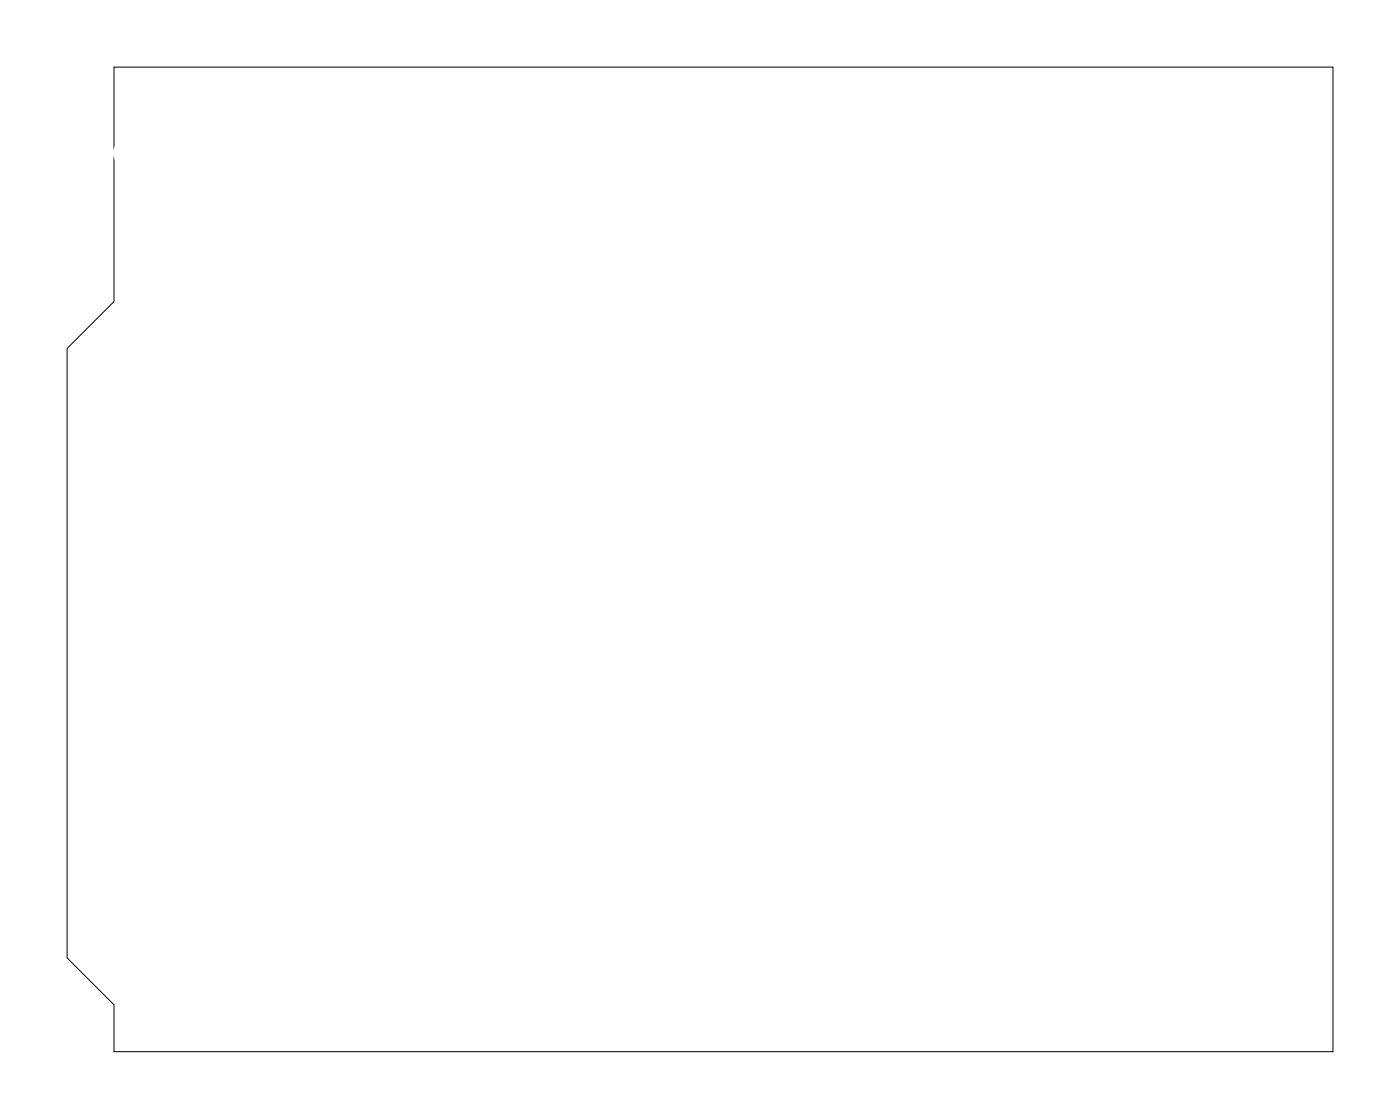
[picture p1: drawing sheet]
<svg xmlns="http://www.w3.org/2000/svg" width="76mm" height="61mm" viewBox="0 0 76 61" stroke-linecap="round" stroke-linejoin="round" font-family="sans-serif">
<path d="M6.2 3.6h66v53.4h-66v-2.6l-2.6-2.5v-33l2.6-2.6z" fill="none" stroke="#000" stroke-width=".05"/>
<circle cx="5.8" cy="47.9" r="1.6" fill="#fff"/>
<circle cx="5.8" cy="47.9" r="1.6" fill="none" stroke="#fff" stroke-width=".25"/>
<circle cx="5.6" cy="20.6" r="1.6" fill="#fff"/>
<circle cx="5.6" cy="20.6" r="1.6" fill="none" stroke="#fff" stroke-width=".25"/>
<circle cx="57.9" cy="54.7" r="1.6" fill="#fff"/>
<circle cx="57.9" cy="54.7" r="1.6" fill="none" stroke="#fff" stroke-width=".25"/>
<circle cx="58" cy="6" r="1.6" fill="#fff"/>
<circle cx="58" cy="6" r="1.6" fill="none" stroke="#fff" stroke-width=".25"/>
<circle cx="62.3" cy="43.5" r=".35" fill="#fff"/>
<circle cx="62.3" cy="43.5" r=".35" fill="none" stroke="#fff" stroke-width=".55"/>
<circle cx="13.1" cy="47.2" r=".35" fill="#fff"/>
<circle cx="13.1" cy="47.2" r=".35" fill="none" stroke="#fff" stroke-width=".55"/>
<circle cx="10.3" cy="8.6" r=".35" fill="#fff"/>
<circle cx="10.3" cy="8.6" r=".35" fill="none" stroke="#fff" stroke-width=".55"/>
<circle cx="6.7" cy="8.3" r=".35" fill="#fff"/>
<circle cx="6.7" cy="8.3" r=".35" fill="none" stroke="#fff" stroke-width=".55"/>
<circle cx="57.2" cy="8.3" r=".35" fill="#fff"/>
<circle cx="57.2" cy="8.3" r=".35" fill="none" stroke="#fff" stroke-width=".55"/>
<circle cx="6.7" cy="17.5" r=".35" fill="#fff"/>
<circle cx="6.7" cy="17.5" r=".35" fill="none" stroke="#fff" stroke-width=".55"/>
<circle cx="14.4" cy="17.4" r=".35" fill="#fff"/>
<circle cx="14.4" cy="17.4" r=".35" fill="none" stroke="#fff" stroke-width=".55"/>
<circle cx="57.2" cy="10.4" r=".35" fill="#fff"/>
<circle cx="57.2" cy="10.4" r=".35" fill="none" stroke="#fff" stroke-width=".55"/>
<circle cx="22" cy="44" r=".35" fill="#fff"/>
<circle cx="22" cy="44" r=".35" fill="none" stroke="#fff" stroke-width=".55"/>
<circle cx="22.1" cy="40" r=".35" fill="#fff"/>
<circle cx="22.1" cy="40" r=".35" fill="none" stroke="#fff" stroke-width=".55"/>
<circle cx="60.4" cy="40" r=".35" fill="#fff"/>
<circle cx="60.4" cy="40" r=".35" fill="none" stroke="#fff" stroke-width=".55"/>
<circle cx="63.6" cy="39.9" r=".35" fill="#fff"/>
<circle cx="63.6" cy="39.9" r=".35" fill="none" stroke="#fff" stroke-width=".55"/>
<circle cx="65" cy="41.3" r=".35" fill="#fff"/>
<circle cx="65" cy="41.3" r=".35" fill="none" stroke="#fff" stroke-width=".55"/>
<circle cx="64.9" cy="43.9" r=".35" fill="#fff"/>
<circle cx="64.9" cy="43.9" r=".35" fill="none" stroke="#fff" stroke-width=".55"/>
<circle cx="62.2" cy="23.6" r=".35" fill="#fff"/>
<circle cx="62.2" cy="23.6" r=".35" fill="none" stroke="#fff" stroke-width=".55"/>
<circle cx="62.3" cy="34.5" r=".35" fill="#fff"/>
<circle cx="62.3" cy="34.5" r=".35" fill="none" stroke="#fff" stroke-width=".55"/>
<circle cx="61.8" cy="18.5" r=".35" fill="#fff"/>
<circle cx="61.8" cy="18.5" r=".35" fill="none" stroke="#fff" stroke-width=".55"/>
<circle cx="58" cy="18.5" r=".35" fill="#fff"/>
<circle cx="58" cy="18.5" r=".35" fill="none" stroke="#fff" stroke-width=".55"/>
<circle cx="49.7" cy="18.6" r=".35" fill="#fff"/>
<circle cx="49.7" cy="18.6" r=".35" fill="none" stroke="#fff" stroke-width=".55"/>
<circle cx="44.5" cy="18.5" r=".35" fill="#fff"/>
<circle cx="44.5" cy="18.5" r=".35" fill="none" stroke="#fff" stroke-width=".55"/>
<circle cx="21.5" cy="28.4" r=".35" fill="#fff"/>
<circle cx="21.5" cy="28.4" r=".35" fill="none" stroke="#fff" stroke-width=".55"/>
<circle cx="21.5" cy="21.1" r=".35" fill="#fff"/>
<circle cx="21.5" cy="21.1" r=".35" fill="none" stroke="#fff" stroke-width=".55"/>
<circle cx="44.4" cy="21.1" r=".35" fill="#fff"/>
<circle cx="44.4" cy="21.1" r=".35" fill="none" stroke="#fff" stroke-width=".55"/>
<circle cx="49.7" cy="21.1" r=".35" fill="#fff"/>
<circle cx="49.7" cy="21.1" r=".35" fill="none" stroke="#fff" stroke-width=".55"/>
<circle cx="57.9" cy="21.1" r=".35" fill="#fff"/>
<circle cx="57.9" cy="21.1" r=".35" fill="none" stroke="#fff" stroke-width=".55"/>
<circle cx="61.8" cy="21" r=".35" fill="#fff"/>
<circle cx="61.8" cy="21" r=".35" fill="none" stroke="#fff" stroke-width=".55"/>
<circle cx="16.3" cy="38.2" r=".35" fill="#fff"/>
<circle cx="16.3" cy="38.2" r=".35" fill="none" stroke="#fff" stroke-width=".55"/>
<circle cx="24.3" cy="38.2" r=".35" fill="#fff"/>
<circle cx="24.3" cy="38.2" r=".35" fill="none" stroke="#fff" stroke-width=".55"/>
<circle cx="63.7" cy="29.3" r=".35" fill="#fff"/>
<circle cx="63.7" cy="29.3" r=".35" fill="none" stroke="#fff" stroke-width=".55"/>
<circle cx="63.8" cy="31.8" r=".35" fill="#fff"/>
<circle cx="63.8" cy="31.8" r=".35" fill="none" stroke="#fff" stroke-width=".55"/>
<circle cx="8.5" cy="54.5" r=".74" fill="#fff"/>
<circle cx="8.5" cy="54.5" r=".74" fill="none" stroke="#fff" stroke-width=".76" stroke-linecap="butt"/>
<circle cx="11.1" cy="54.5" r=".74" fill="#fff"/>
<circle cx="11.1" cy="54.5" r=".74" fill="none" stroke="#fff" stroke-width=".76" stroke-linecap="butt"/>
<circle cx="13.6" cy="54.5" r=".74" fill="#fff"/>
<circle cx="13.6" cy="54.5" r=".74" fill="none" stroke="#fff" stroke-width=".76" stroke-linecap="butt"/>
<circle cx="16.1" cy="54.5" r=".74" fill="#fff"/>
<circle cx="16.1" cy="54.5" r=".74" fill="none" stroke="#fff" stroke-width=".76" stroke-linecap="butt"/>
<circle cx="18.7" cy="54.5" r=".74" fill="#fff"/>
<circle cx="18.7" cy="54.5" r=".74" fill="none" stroke="#fff" stroke-width=".76" stroke-linecap="butt"/>
<circle cx="21.2" cy="54.5" r=".74" fill="#fff"/>
<circle cx="21.2" cy="54.5" r=".74" fill="none" stroke="#fff" stroke-width=".76" stroke-linecap="butt"/>
<circle cx="26.6" cy="54.5" r=".74" fill="#fff"/>
<circle cx="26.6" cy="54.5" r=".74" fill="none" stroke="#fff" stroke-width=".76" stroke-linecap="butt"/>
<circle cx="29.1" cy="54.5" r=".74" fill="#fff"/>
<circle cx="29.1" cy="54.5" r=".74" fill="none" stroke="#fff" stroke-width=".76" stroke-linecap="butt"/>
<circle cx="31.6" cy="54.5" r=".74" fill="#fff"/>
<circle cx="31.6" cy="54.5" r=".74" fill="none" stroke="#fff" stroke-width=".76" stroke-linecap="butt"/>
<circle cx="34.2" cy="54.5" r=".74" fill="#fff"/>
<circle cx="34.2" cy="54.5" r=".74" fill="none" stroke="#fff" stroke-width=".76" stroke-linecap="butt"/>
<circle cx="36.7" cy="54.5" r=".74" fill="#fff"/>
<circle cx="36.7" cy="54.5" r=".74" fill="none" stroke="#fff" stroke-width=".76" stroke-linecap="butt"/>
<circle cx="39.3" cy="54.5" r=".74" fill="#fff"/>
<circle cx="39.3" cy="54.5" r=".74" fill="none" stroke="#fff" stroke-width=".76" stroke-linecap="butt"/>
<circle cx="41.8" cy="54.5" r=".74" fill="#fff"/>
<circle cx="41.8" cy="54.5" r=".74" fill="none" stroke="#fff" stroke-width=".76" stroke-linecap="butt"/>
<circle cx="44.3" cy="54.5" r=".74" fill="#fff"/>
<circle cx="44.3" cy="54.5" r=".74" fill="none" stroke="#fff" stroke-width=".76" stroke-linecap="butt"/>
<circle cx="8.4" cy="5.9" r=".8" fill="#fff"/>
<circle cx="8.4" cy="5.9" r=".8" fill="none" stroke="#fff" stroke-width=".76" stroke-linecap="butt"/>
<circle cx="10.9" cy="5.9" r=".8" fill="#fff"/>
<circle cx="10.9" cy="5.9" r=".8" fill="none" stroke="#fff" stroke-width=".76" stroke-linecap="butt"/>
<circle cx="13.4" cy="5.9" r=".8" fill="#fff"/>
<circle cx="13.4" cy="5.9" r=".8" fill="none" stroke="#fff" stroke-width=".76" stroke-linecap="butt"/>
<circle cx="16" cy="5.9" r=".8" fill="#fff"/>
<circle cx="16" cy="5.9" r=".8" fill="none" stroke="#fff" stroke-width=".76" stroke-linecap="butt"/>
<circle cx="18.5" cy="5.9" r=".8" fill="#fff"/>
<circle cx="18.5" cy="5.9" r=".8" fill="none" stroke="#fff" stroke-width=".76" stroke-linecap="butt"/>
<circle cx="21.1" cy="5.9" r=".8" fill="#fff"/>
<circle cx="21.1" cy="5.9" r=".8" fill="none" stroke="#fff" stroke-width=".76" stroke-linecap="butt"/>
<circle cx="23.6" cy="5.9" r=".8" fill="#fff"/>
<circle cx="23.6" cy="5.9" r=".8" fill="none" stroke="#fff" stroke-width=".76" stroke-linecap="butt"/>
<circle cx="26.1" cy="5.9" r=".8" fill="#fff"/>
<circle cx="26.1" cy="5.9" r=".8" fill="none" stroke="#fff" stroke-width=".76" stroke-linecap="butt"/>
<circle cx="30.4" cy="5.9" r=".74" fill="#fff"/>
<circle cx="30.4" cy="5.9" r=".74" fill="none" stroke="#fff" stroke-width=".76" stroke-linecap="butt"/>
<circle cx="33" cy="5.9" r=".74" fill="#fff"/>
<circle cx="33" cy="5.9" r=".74" fill="none" stroke="#fff" stroke-width=".76" stroke-linecap="butt"/>
<circle cx="35.5" cy="5.9" r=".74" fill="#fff"/>
<circle cx="35.5" cy="5.9" r=".74" fill="none" stroke="#fff" stroke-width=".76" stroke-linecap="butt"/>
<circle cx="38" cy="5.9" r=".74" fill="#fff"/>
<circle cx="38" cy="5.9" r=".74" fill="none" stroke="#fff" stroke-width=".76" stroke-linecap="butt"/>
<circle cx="40.6" cy="5.9" r=".74" fill="#fff"/>
<circle cx="40.6" cy="5.9" r=".74" fill="none" stroke="#fff" stroke-width=".76" stroke-linecap="butt"/>
<circle cx="43.1" cy="5.9" r=".74" fill="#fff"/>
<circle cx="43.1" cy="5.9" r=".74" fill="none" stroke="#fff" stroke-width=".76" stroke-linecap="butt"/>
<circle cx="45.7" cy="5.9" r=".74" fill="#fff"/>
<circle cx="45.7" cy="5.9" r=".74" fill="none" stroke="#fff" stroke-width=".76" stroke-linecap="butt"/>
<circle cx="48.2" cy="5.9" r=".74" fill="#fff"/>
<circle cx="48.2" cy="5.9" r=".74" fill="none" stroke="#fff" stroke-width=".76" stroke-linecap="butt"/>
<circle cx="50.7" cy="5.9" r=".74" fill="#fff"/>
<circle cx="50.7" cy="5.9" r=".74" fill="none" stroke="#fff" stroke-width=".76" stroke-linecap="butt"/>
<circle cx="53.3" cy="5.9" r=".74" fill="#fff"/>
<circle cx="53.3" cy="5.9" r=".74" fill="none" stroke="#fff" stroke-width=".76" stroke-linecap="butt"/>
<path d="M49.8 45.1h1.5v1.5h-1.5z" fill="#fff"/>
<path d="M49.8 45.1h1.5v1.5h-1.5z" fill="none" stroke="#fff" stroke-width=".69" stroke-linecap="butt"/>
<circle cx="50.6" cy="48.4" r=".72" fill="#fff"/>
<circle cx="50.6" cy="48.4" r=".72" fill="none" stroke="#fff" stroke-width=".69" stroke-linecap="butt"/>
<circle cx="53.1" cy="48.4" r=".72" fill="#fff"/>
<circle cx="53.1" cy="48.4" r=".72" fill="none" stroke="#fff" stroke-width=".69" stroke-linecap="butt"/>
<circle cx="55.6" cy="48.4" r=".72" fill="#fff"/>
<circle cx="55.6" cy="48.4" r=".72" fill="none" stroke="#fff" stroke-width=".69" stroke-linecap="butt"/>
<circle cx="58.2" cy="48.4" r=".72" fill="#fff"/>
<circle cx="58.2" cy="48.4" r=".72" fill="none" stroke="#fff" stroke-width=".69" stroke-linecap="butt"/>
<circle cx="60.7" cy="48.4" r=".72" fill="#fff"/>
<circle cx="60.7" cy="48.4" r=".72" fill="none" stroke="#fff" stroke-width=".69" stroke-linecap="butt"/>
<circle cx="50.6" cy="45.9" r=".72" fill="#fff"/>
<circle cx="50.6" cy="45.9" r=".72" fill="none" stroke="#fff" stroke-width=".69" stroke-linecap="butt"/>
<circle cx="53.1" cy="45.9" r=".72" fill="#fff"/>
<circle cx="53.1" cy="45.9" r=".72" fill="none" stroke="#fff" stroke-width=".69" stroke-linecap="butt"/>
<circle cx="55.6" cy="45.9" r=".72" fill="#fff"/>
<circle cx="55.6" cy="45.9" r=".72" fill="none" stroke="#fff" stroke-width=".69" stroke-linecap="butt"/>
<circle cx="58.2" cy="45.9" r=".72" fill="#fff"/>
<circle cx="58.2" cy="45.9" r=".72" fill="none" stroke="#fff" stroke-width=".69" stroke-linecap="butt"/>
<circle cx="60.7" cy="45.9" r=".72" fill="#fff"/>
<circle cx="60.7" cy="45.9" r=".72" fill="none" stroke="#fff" stroke-width=".69" stroke-linecap="butt"/>
<path d="M5 39.7h1.6v1.5h-1.6z" fill="#fff"/>
<path d="M5 39.7h1.6v1.5h-1.6z" fill="none" stroke="#fff" stroke-width=".76" stroke-linecap="butt"/>
<circle cx="5.8" cy="40.4" r=".76" fill="#fff"/>
<circle cx="5.8" cy="40.4" r=".76" fill="none" stroke="#fff" stroke-width=".76" stroke-linecap="butt"/>
<circle cx="5.8" cy="43.9" r=".76" fill="#fff"/>
<circle cx="5.8" cy="43.9" r=".76" fill="none" stroke="#fff" stroke-width=".76" stroke-linecap="butt"/>
<circle cx="68.1" cy="26.7" r=".74" fill="#fff"/>
<circle cx="68.1" cy="26.7" r=".74" fill="none" stroke="#fff" stroke-width=".76" stroke-linecap="butt"/>
<circle cx="68.1" cy="29.2" r=".74" fill="#fff"/>
<circle cx="68.1" cy="29.2" r=".74" fill="none" stroke="#fff" stroke-width=".76" stroke-linecap="butt"/>
<circle cx="68.1" cy="31.8" r=".74" fill="#fff"/>
<circle cx="68.1" cy="31.8" r=".74" fill="none" stroke="#fff" stroke-width=".76" stroke-linecap="butt"/>
<circle cx="68.1" cy="34.3" r=".74" fill="#fff"/>
<circle cx="68.1" cy="34.3" r=".74" fill="none" stroke="#fff" stroke-width=".76" stroke-linecap="butt"/>
<circle cx="70.8" cy="37.5" r=".74" fill="#fff"/>
<circle cx="70.8" cy="37.5" r=".74" fill="none" stroke="#fff" stroke-width=".76" stroke-linecap="butt"/>
<circle cx="70.8" cy="40" r=".74" fill="#fff"/>
<circle cx="70.8" cy="40" r=".74" fill="none" stroke="#fff" stroke-width=".76" stroke-linecap="butt"/>
<circle cx="70.8" cy="42.5" r=".74" fill="#fff"/>
<circle cx="70.8" cy="42.5" r=".74" fill="none" stroke="#fff" stroke-width=".76" stroke-linecap="butt"/>
<circle cx="70.8" cy="45.1" r=".74" fill="#fff"/>
<circle cx="70.8" cy="45.1" r=".74" fill="none" stroke="#fff" stroke-width=".76" stroke-linecap="butt"/>
<circle cx="68" cy="37.4" r=".74" fill="#fff"/>
<circle cx="68" cy="37.4" r=".74" fill="none" stroke="#fff" stroke-width=".76" stroke-linecap="butt"/>
<circle cx="68" cy="40" r=".74" fill="#fff"/>
<circle cx="68" cy="40" r=".74" fill="none" stroke="#fff" stroke-width=".76" stroke-linecap="butt"/>
<circle cx="68" cy="42.5" r=".74" fill="#fff"/>
<circle cx="68" cy="42.5" r=".74" fill="none" stroke="#fff" stroke-width=".76" stroke-linecap="butt"/>
<circle cx="68" cy="45" r=".74" fill="#fff"/>
<circle cx="68" cy="45" r=".74" fill="none" stroke="#fff" stroke-width=".76" stroke-linecap="butt"/>
<circle cx="70.9" cy="26.7" r=".74" fill="#fff"/>
<circle cx="70.9" cy="26.7" r=".74" fill="none" stroke="#fff" stroke-width=".76" stroke-linecap="butt"/>
<circle cx="70.9" cy="29.3" r=".74" fill="#fff"/>
<circle cx="70.9" cy="29.3" r=".74" fill="none" stroke="#fff" stroke-width=".76" stroke-linecap="butt"/>
<circle cx="70.9" cy="31.8" r=".74" fill="#fff"/>
<circle cx="70.9" cy="31.8" r=".74" fill="none" stroke="#fff" stroke-width=".76" stroke-linecap="butt"/>
<circle cx="70.9" cy="34.4" r=".74" fill="#fff"/>
<circle cx="70.9" cy="34.4" r=".74" fill="none" stroke="#fff" stroke-width=".76" stroke-linecap="butt"/>
<circle cx="68.1" cy="16" r=".74" fill="#fff"/>
<circle cx="68.1" cy="16" r=".74" fill="none" stroke="#fff" stroke-width=".76" stroke-linecap="butt"/>
<circle cx="68.1" cy="18.5" r=".74" fill="#fff"/>
<circle cx="68.1" cy="18.5" r=".74" fill="none" stroke="#fff" stroke-width=".76" stroke-linecap="butt"/>
<circle cx="68.1" cy="21.1" r=".74" fill="#fff"/>
<circle cx="68.1" cy="21.1" r=".74" fill="none" stroke="#fff" stroke-width=".76" stroke-linecap="butt"/>
<circle cx="68.1" cy="23.6" r=".74" fill="#fff"/>
<circle cx="68.1" cy="23.6" r=".74" fill="none" stroke="#fff" stroke-width=".76" stroke-linecap="butt"/>
<circle cx="70.9" cy="16" r=".74" fill="#fff"/>
<circle cx="70.9" cy="16" r=".74" fill="none" stroke="#fff" stroke-width=".76" stroke-linecap="butt"/>
<circle cx="70.9" cy="18.5" r=".74" fill="#fff"/>
<circle cx="70.9" cy="18.5" r=".74" fill="none" stroke="#fff" stroke-width=".76" stroke-linecap="butt"/>
<circle cx="70.9" cy="21.1" r=".74" fill="#fff"/>
<circle cx="70.9" cy="21.1" r=".74" fill="none" stroke="#fff" stroke-width=".76" stroke-linecap="butt"/>
<circle cx="70.9" cy="23.6" r=".74" fill="#fff"/>
<circle cx="70.9" cy="23.6" r=".74" fill="none" stroke="#fff" stroke-width=".76" stroke-linecap="butt"/>
<circle cx="68.2" cy="5.2" r=".74" fill="#fff"/>
<circle cx="68.2" cy="5.2" r=".74" fill="none" stroke="#fff" stroke-width=".76" stroke-linecap="butt"/>
<circle cx="68.2" cy="7.8" r=".74" fill="#fff"/>
<circle cx="68.2" cy="7.8" r=".74" fill="none" stroke="#fff" stroke-width=".76" stroke-linecap="butt"/>
<circle cx="68.2" cy="10.3" r=".74" fill="#fff"/>
<circle cx="68.2" cy="10.3" r=".74" fill="none" stroke="#fff" stroke-width=".76" stroke-linecap="butt"/>
<circle cx="68.2" cy="12.9" r=".74" fill="#fff"/>
<circle cx="68.2" cy="12.9" r=".74" fill="none" stroke="#fff" stroke-width=".76" stroke-linecap="butt"/>
<circle cx="70.9" cy="5.3" r=".74" fill="#fff"/>
<circle cx="70.9" cy="5.3" r=".74" fill="none" stroke="#fff" stroke-width=".76" stroke-linecap="butt"/>
<circle cx="70.9" cy="7.8" r=".74" fill="#fff"/>
<circle cx="70.9" cy="7.8" r=".74" fill="none" stroke="#fff" stroke-width=".76" stroke-linecap="butt"/>
<circle cx="70.9" cy="10.4" r=".74" fill="#fff"/>
<circle cx="70.9" cy="10.4" r=".74" fill="none" stroke="#fff" stroke-width=".76" stroke-linecap="butt"/>
<circle cx="70.9" cy="12.9" r=".74" fill="#fff"/>
<circle cx="70.9" cy="12.9" r=".74" fill="none" stroke="#fff" stroke-width=".76" stroke-linecap="butt"/>
<circle cx="62.3" cy="45" r=".35" fill="#fff"/>
<circle cx="62.3" cy="45" r=".35" fill="none" stroke="#fff" stroke-width=".55"/>
<circle cx="63.7" cy="26.7" r=".35" fill="#fff"/>
<circle cx="63.7" cy="26.7" r=".35" fill="none" stroke="#fff" stroke-width=".55"/>
<circle cx="63.7" cy="16" r=".35" fill="#fff"/>
<circle cx="63.7" cy="16" r=".35" fill="none" stroke="#fff" stroke-width=".55"/>
<circle cx="63.7" cy="37.4" r=".35" fill="#fff"/>
<circle cx="63.7" cy="37.4" r=".35" fill="none" stroke="#fff" stroke-width=".55"/>
<path d="M47.8 54.1h1.6v1.5h-1.6z" fill="#fff"/>
<path d="M47.8 54.1h1.6v1.5h-1.6z" fill="none" stroke="#fff" stroke-width=".76" stroke-linecap="butt"/>
<circle cx="48.6" cy="54.8" r=".76" fill="#fff"/>
<circle cx="48.6" cy="54.8" r=".76" fill="none" stroke="#fff" stroke-width=".76" stroke-linecap="butt"/>
<circle cx="52.1" cy="54.8" r=".76" fill="#fff"/>
<circle cx="52.1" cy="54.8" r=".76" fill="none" stroke="#fff" stroke-width=".76" stroke-linecap="butt"/>
<path d="M69.2 52.4h1.5v1.5h-1.5z" fill="#fff"/>
<path d="M69.2 52.4h1.5v1.5h-1.5z" fill="none" stroke="#fff" stroke-width=".76" stroke-linecap="butt"/>
<circle cx="70" cy="53.2" r=".76" fill="#fff"/>
<circle cx="70" cy="53.2" r=".76" fill="none" stroke="#fff" stroke-width=".76" stroke-linecap="butt"/>
<circle cx="70" cy="49.7" r=".76" fill="#fff"/>
<circle cx="70" cy="49.7" r=".76" fill="none" stroke="#fff" stroke-width=".76" stroke-linecap="butt"/>
<path d="M7.7 10.4h1.5v1.5h-1.5z" fill="#fff"/>
<path d="M7.7 10.4h1.5v1.5h-1.5z" fill="none" stroke="#fff" stroke-width=".76" stroke-linecap="butt"/>
<circle cx="8.5" cy="11.1" r=".76" fill="#fff"/>
<circle cx="8.5" cy="11.1" r=".76" fill="none" stroke="#fff" stroke-width=".76" stroke-linecap="butt"/>
<circle cx="8.5" cy="14.6" r=".76" fill="#fff"/>
<circle cx="8.5" cy="14.6" r=".76" fill="none" stroke="#fff" stroke-width=".76" stroke-linecap="butt"/>
<path d="M5.1 24.2h1.5v1.5h-1.5z" fill="#fff"/>
<path d="M5.1 24.2h1.5v1.5h-1.5z" fill="none" stroke="#fff" stroke-width=".76" stroke-linecap="butt"/>
<circle cx="5.9" cy="24.9" r=".76" fill="#fff"/>
<circle cx="5.9" cy="24.9" r=".76" fill="none" stroke="#fff" stroke-width=".76" stroke-linecap="butt"/>
<circle cx="5.9" cy="28.4" r=".76" fill="#fff"/>
<circle cx="5.9" cy="28.4" r=".76" fill="none" stroke="#fff" stroke-width=".76" stroke-linecap="butt"/>
<path d="M5.1 31.9h1.5v1.5h-1.5z" fill="#fff"/>
<path d="M5.1 31.9h1.5v1.5h-1.5z" fill="none" stroke="#fff" stroke-width=".76" stroke-linecap="butt"/>
<circle cx="5.9" cy="32.7" r=".76" fill="#fff"/>
<circle cx="5.9" cy="32.7" r=".76" fill="none" stroke="#fff" stroke-width=".76" stroke-linecap="butt"/>
<circle cx="5.9" cy="36.2" r=".76" fill="#fff"/>
<circle cx="5.9" cy="36.2" r=".76" fill="none" stroke="#fff" stroke-width=".76" stroke-linecap="butt"/>
<circle cx="34" cy="52" r=".35" fill="#fff"/>
<circle cx="34" cy="52" r=".35" fill="none" stroke="#fff" stroke-width=".55"/>
<circle cx="14.6" cy="12.6" r=".6" fill="#fff"/>
<circle cx="14.6" cy="12.6" r=".6" fill="none" stroke="#fff" stroke-width=".65" stroke-linecap="butt"/>
<path d="M14 12h1.2v1.2h-1.2z" fill="#fff"/>
<path d="M14 12h1.2v1.2h-1.2z" fill="none" stroke="#fff" stroke-width=".65" stroke-linecap="butt"/>
<circle cx="14.6" cy="10.1" r=".6" fill="#fff"/>
<circle cx="14.6" cy="10.1" r=".6" fill="none" stroke="#fff" stroke-width=".65" stroke-linecap="butt"/>
<circle cx="27.4" cy="12.6" r=".6" fill="#fff"/>
<circle cx="27.4" cy="12.6" r=".6" fill="none" stroke="#fff" stroke-width=".65" stroke-linecap="butt"/>
<path d="M26.8 12h1.2v1.2h-1.2z" fill="#fff"/>
<path d="M26.8 12h1.2v1.2h-1.2z" fill="none" stroke="#fff" stroke-width=".65" stroke-linecap="butt"/>
<circle cx="27.4" cy="10.1" r=".6" fill="#fff"/>
<circle cx="27.4" cy="10.1" r=".6" fill="none" stroke="#fff" stroke-width=".65" stroke-linecap="butt"/>
<circle cx="42.6" cy="15.3" r=".6" fill="#fff"/>
<circle cx="42.6" cy="15.3" r=".6" fill="none" stroke="#fff" stroke-width=".65" stroke-linecap="butt"/>
<path d="M42 14.7h1.2v1.2h-1.2z" fill="#fff"/>
<path d="M42 14.7h1.2v1.2h-1.2z" fill="none" stroke="#fff" stroke-width=".65" stroke-linecap="butt"/>
<circle cx="42.6" cy="12.8" r=".6" fill="#fff"/>
<circle cx="42.6" cy="12.8" r=".6" fill="none" stroke="#fff" stroke-width=".65" stroke-linecap="butt"/>
<circle cx="19.4" cy="23.3" r=".7" fill="#fff"/>
<circle cx="19.4" cy="23.3" r=".7" fill="none" stroke="#fff" stroke-width=".76" stroke-linecap="butt"/>
<circle cx="19.4" cy="13.1" r=".7" fill="#fff"/>
<circle cx="19.4" cy="13.1" r=".7" fill="none" stroke="#fff" stroke-width=".76" stroke-linecap="butt"/>
<circle cx="61.6" cy="16" r=".7" fill="#fff"/>
<circle cx="61.6" cy="16" r=".7" fill="none" stroke="#fff" stroke-width=".76" stroke-linecap="butt"/>
<circle cx="51.4" cy="16" r=".7" fill="#fff"/>
<circle cx="51.4" cy="16" r=".7" fill="none" stroke="#fff" stroke-width=".76" stroke-linecap="butt"/>
<circle cx="22.9" cy="23.2" r=".7" fill="#fff"/>
<circle cx="22.9" cy="23.2" r=".7" fill="none" stroke="#fff" stroke-width=".76" stroke-linecap="butt"/>
<circle cx="22.9" cy="13" r=".7" fill="#fff"/>
<circle cx="22.9" cy="13" r=".7" fill="none" stroke="#fff" stroke-width=".76" stroke-linecap="butt"/>
<circle cx="19.4" cy="52" r=".35" fill="#fff"/>
<circle cx="19.4" cy="52" r=".35" fill="none" stroke="#fff" stroke-width=".55"/>
<circle cx="11.6" cy="15.4" r=".35" fill="#fff"/>
<circle cx="11.6" cy="15.4" r=".35" fill="none" stroke="#fff" stroke-width=".55"/>
<circle cx="11.6" cy="49.6" r=".35" fill="#fff"/>
<circle cx="11.6" cy="49.6" r=".35" fill="none" stroke="#fff" stroke-width=".55"/>
<circle cx="9" cy="47.2" r=".35" fill="#fff"/>
<circle cx="9" cy="47.2" r=".35" fill="none" stroke="#fff" stroke-width=".55"/>
<circle cx="60" cy="12.9" r=".35" fill="#fff"/>
<circle cx="60" cy="12.9" r=".35" fill="none" stroke="#fff" stroke-width=".55"/>
<circle cx="19.5" cy="44.9" r=".35" fill="#fff"/>
<circle cx="19.5" cy="44.9" r=".35" fill="none" stroke="#fff" stroke-width=".55"/>
<circle cx="28.1" cy="8.1" r=".35" fill="#fff"/>
<circle cx="28.1" cy="8.1" r=".35" fill="none" stroke="#fff" stroke-width=".55"/>
</svg>
